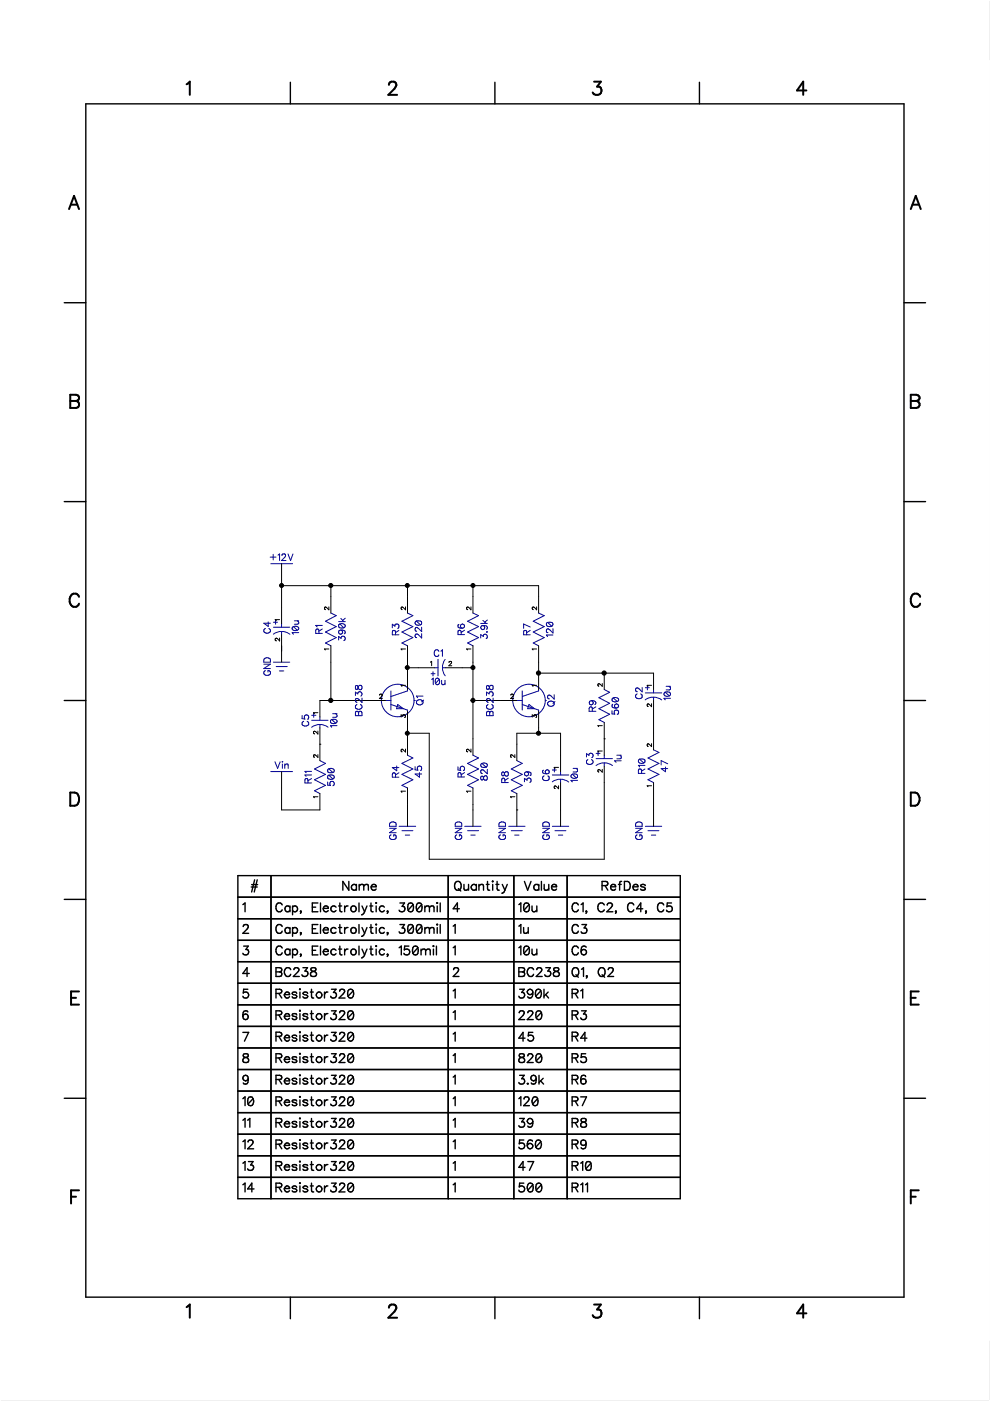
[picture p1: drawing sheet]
<svg xmlns="http://www.w3.org/2000/svg" width="210mm" height="297mm" viewBox="0 0 210 297" stroke-linecap="round" stroke-linejoin="round" font-family="sans-serif">
<defs><g id="words">
<g font-size="5">
<text x="39.3" y="21">1</text>
<text x="82.1" y="21">2</text>
<text x="125.5" y="21">3</text>
<text x="168.8" y="21">4</text>
<text x="14.4" y="45.2">A</text>
<text x="192.9" y="45.2">A</text>
<text x="14.7" y="87.3">B</text>
<text x="192.9" y="87.3">B</text>
<text x="14.6" y="129.5">C</text>
<text x="192.9" y="129.5">C</text>
<text x="14.7" y="171.7">D</text>
<text x="192.9" y="171.7">D</text>
<text x="14.8" y="213.9">E</text>
<text x="192.9" y="213.9">E</text>
<text x="14.8" y="256">F</text>
<text x="192.9" y="256">F</text>
<text x="39.3" y="280.2">1</text>
<text x="82.1" y="280.2">2</text>
<text x="125.5" y="280.2">3</text>
<text x="168.8" y="280.2">4</text>
</g>
<g font-size="3.4">
<text x="53.1" y="189.3">#</text>
<text x="72.6" y="189.3">Name</text>
<text x="96.2" y="189.3">Quantity</text>
<text x="111" y="189.3">Value</text>
<text x="127.5" y="189.3">RefDes</text>
<text x="51.4" y="193.9">1</text>
<text x="58.4" y="193.9">Cap, Electrolytic, 300mil</text>
<text x="95.9" y="193.9">4</text>
<text x="109.8" y="193.9">10u</text>
<text x="121.2" y="193.9">C1, C2, C4, C5</text>
<text x="51.4" y="198.5">2</text>
<text x="51.4" y="203">3</text>
<text x="58.4" y="198.5">Cap, Electrolytic, 300mil</text>
<text x="58.4" y="203">Cap, Electrolytic, 150mil</text>
<text x="95.9" y="198.5">1</text>
<text x="95.9" y="203">1</text>
<text x="109.8" y="198.5">1u</text>
<text x="109.8" y="203">10u</text>
<text x="121.2" y="198.5">C3</text>
<text x="121.2" y="203">C6</text>
<text x="51.4" y="207.6">4</text>
<text x="58.4" y="207.6">BC238</text>
<text x="95.9" y="207.6">2</text>
<text x="109.8" y="207.6">BC238</text>
<text x="121.2" y="207.6">Q1, Q2</text>
<text x="51.4" y="212.2">5</text>
<text x="58.4" y="212.2">Resistor320</text>
<text x="95.9" y="212.2">1</text>
<text x="109.8" y="212.2">390k</text>
<text x="121.2" y="212.2">R1</text>
<text x="51.4" y="216.7">6</text>
<text x="51.4" y="221.3">7</text>
<text x="58.4" y="216.7">Resistor320</text>
<text x="58.4" y="221.3">Resistor320</text>
<text x="95.9" y="216.7">1</text>
<text x="95.9" y="221.3">1</text>
<text x="109.8" y="216.7">220</text>
<text x="109.8" y="221.3">45</text>
<text x="121.2" y="216.7">R3</text>
<text x="121.2" y="221.3">R4</text>
<text x="51.4" y="225.9">8</text>
<text x="58.4" y="225.9">Resistor320</text>
<text x="95.9" y="225.9">1</text>
<text x="109.8" y="225.9">820</text>
<text x="121.2" y="225.9">R5</text>
<text x="51.4" y="230.4">9</text>
<text x="58.4" y="230.4">Resistor320</text>
<text x="95.9" y="230.4">1</text>
<text x="109.8" y="230.4">3.9k</text>
<text x="121.2" y="230.4">R6</text>
<text x="51.4" y="235">10</text>
<text x="51.4" y="239.6">11</text>
<text x="58.4" y="235">Resistor320</text>
<text x="58.4" y="239.6">Resistor320</text>
<text x="95.9" y="235">1</text>
<text x="95.9" y="239.6">1</text>
<text x="109.8" y="235">120</text>
<text x="109.8" y="239.6">39</text>
<text x="121.2" y="235">R7</text>
<text x="121.2" y="239.6">R8</text>
<text x="51.4" y="244.1">12</text>
<text x="58.4" y="244.1">Resistor320</text>
<text x="95.9" y="244.1">1</text>
<text x="109.8" y="244.1">560</text>
<text x="121.2" y="244.1">R9</text>
<text x="51.4" y="248.7">13</text>
<text x="58.4" y="248.7">Resistor320</text>
<text x="95.9" y="248.7">1</text>
<text x="109.8" y="248.7">47</text>
<text x="121.2" y="248.7">R10</text>
<text x="51.4" y="253.3">14</text>
<text x="58.4" y="253.3">Resistor320</text>
<text x="95.9" y="253.3">1</text>
<text x="109.8" y="253.3">500</text>
<text x="121.2" y="253.3">R11</text>
</g>
<g font-size="2.5">
<text x="57.2" y="119.2">+12V</text>
<text x="57.8" y="134.4" transform="rotate(-90 57.8 134.4)">C4</text>
<text x="63.8" y="134.6" transform="rotate(-90 63.8 134.6)">10u</text>
<text x="68.8" y="134.4" transform="rotate(-90 68.8 134.4)">R1</text>
<text x="73.6" y="135.9" transform="rotate(-90 73.6 135.9)">390k</text>
<text x="85" y="134.7" transform="rotate(-90 85 134.7)">R3</text>
<text x="89.8" y="135.4" transform="rotate(-90 89.8 135.4)">220</text>
<text x="98.9" y="134.7" transform="rotate(-90 98.9 134.7)">R6</text>
<text x="103.7" y="135.5" transform="rotate(-90 103.7 135.5)">3.9k</text>
<text x="112.8" y="134.7" transform="rotate(-90 112.8 134.7)">R7</text>
<text x="117.7" y="135.1" transform="rotate(-90 117.7 135.1)">120</text>
<text x="57.8" y="143.3" transform="rotate(-90 57.8 143.3)">GND</text>
<text x="91.9" y="139.6">C1</text>
<text x="90.1" y="149.5" transform="rotate(-90 90.1 149.5)">Q1</text>
<text x="91.4" y="145.6">10u</text>
<text x="117.9" y="149.8" transform="rotate(-90 117.9 149.8)">Q2</text>
<text x="136.6" y="148.2" transform="rotate(-90 136.6 148.2)">C2</text>
<text x="142.6" y="148.5" transform="rotate(-90 142.6 148.5)">10u</text>
<text x="65.9" y="154" transform="rotate(-90 65.9 154)">C5</text>
<text x="71.9" y="154.3" transform="rotate(-90 71.9 154.3)">10u</text>
<text x="77.2" y="151.9" transform="rotate(-90 77.2 151.9)">BC238</text>
<text x="105" y="151.9" transform="rotate(-90 105 151.9)">BC238</text>
<text x="126.7" y="150.9" transform="rotate(-90 126.7 150.9)">R9</text>
<text x="131.6" y="151.6" transform="rotate(-90 131.6 151.6)">560</text>
<text x="132.2" y="161.7" transform="rotate(-90 132.2 161.7)">1u</text>
<text x="58.2" y="163.3">Vin</text>
<text x="66.5" y="166.1" transform="rotate(-90 66.5 166.1)">R11</text>
<text x="71.3" y="166.7" transform="rotate(-90 71.3 166.7)">500</text>
<text x="85" y="164.9" transform="rotate(-90 85 164.9)">R4</text>
<text x="89.8" y="164.9" transform="rotate(-90 89.8 164.9)">45</text>
<text x="98.9" y="164.9" transform="rotate(-90 98.9 164.9)">R5</text>
<text x="103.7" y="165.5" transform="rotate(-90 103.7 165.5)">820</text>
<text x="108.2" y="166" transform="rotate(-90 108.2 166)">R8</text>
<text x="113" y="166" transform="rotate(-90 113 166)">39</text>
<text x="116.9" y="165.6" transform="rotate(-90 116.9 165.6)">C6</text>
<text x="122.9" y="165.9" transform="rotate(-90 122.9 165.9)">10u</text>
<text x="126.2" y="162.2" transform="rotate(-90 126.2 162.2)">C3</text>
<text x="137.2" y="164.1" transform="rotate(-90 137.2 164.1)">R10</text>
<text x="142" y="163.7" transform="rotate(-90 142 163.7)">47</text>
<text x="84.4" y="178.1" transform="rotate(-90 84.4 178.1)">GND</text>
<text x="98.3" y="178.1" transform="rotate(-90 98.3 178.1)">GND</text>
<text x="107.6" y="178.1" transform="rotate(-90 107.6 178.1)">GND</text>
<text x="116.9" y="178.1" transform="rotate(-90 116.9 178.1)">GND</text>
<text x="136.6" y="178.1" transform="rotate(-90 136.6 178.1)">GND</text>
</g>
<g font-size="1.7">
<text x="59.6" y="131.7" transform="rotate(-90 59.6 131.7)">1</text>
<text x="70" y="129.3" transform="rotate(-90 70 129.3)">2</text>
<text x="86.2" y="129.3" transform="rotate(-90 86.2 129.3)">2</text>
<text x="100.2" y="129.3" transform="rotate(-90 100.2 129.3)">2</text>
<text x="114.1" y="129.3" transform="rotate(-90 114.1 129.3)">2</text>
<text x="59.6" y="136" transform="rotate(-90 59.6 136)">2</text>
<text x="70" y="137.9" transform="rotate(-90 70 137.9)">1</text>
<text x="86.2" y="137.9" transform="rotate(-90 86.2 137.9)">1</text>
<text x="100.2" y="137.9" transform="rotate(-90 100.2 137.9)">1</text>
<text x="114.1" y="137.9" transform="rotate(-90 114.1 137.9)">1</text>
<text x="91.2" y="141.4">1</text>
<text x="95.1" y="141.4">2</text>
<text x="80.4" y="148.4">2</text>
<text x="86.2" y="145.6" transform="rotate(-90 86.2 145.6)">1</text>
<text x="108.2" y="148.4">2</text>
<text x="114.1" y="145.6" transform="rotate(-90 114.1 145.6)">1</text>
<text x="128" y="145.6" transform="rotate(-90 128 145.6)">2</text>
<text x="138.4" y="149.9" transform="rotate(-90 138.4 149.9)">2</text>
<text x="138.4" y="145.6" transform="rotate(-90 138.4 145.6)">1</text>
<text x="67.7" y="155.7" transform="rotate(-90 67.7 155.7)">2</text>
<text x="67.7" y="151.4" transform="rotate(-90 67.7 151.4)">1</text>
<text x="86.2" y="152.2" transform="rotate(-90 86.2 152.2)">3</text>
<text x="114.1" y="152.2" transform="rotate(-90 114.1 152.2)">3</text>
<text x="128" y="154.1" transform="rotate(-90 128 154.1)">1</text>
<text x="67.7" y="160.7" transform="rotate(-90 67.7 160.7)">2</text>
<text x="86.2" y="159.5" transform="rotate(-90 86.2 159.5)">2</text>
<text x="100.2" y="159.5" transform="rotate(-90 100.2 159.5)">2</text>
<text x="109.4" y="160.7" transform="rotate(-90 109.4 160.7)">2</text>
<text x="128" y="159.5" transform="rotate(-90 128 159.5)">1</text>
<text x="138.4" y="158.4" transform="rotate(-90 138.4 158.4)">2</text>
<text x="118.7" y="167.3" transform="rotate(-90 118.7 167.3)">2</text>
<text x="118.7" y="163" transform="rotate(-90 118.7 163)">1</text>
<text x="128" y="163.8" transform="rotate(-90 128 163.8)">2</text>
<text x="138.4" y="166.9" transform="rotate(-90 138.4 166.9)">1</text>
<text x="67.7" y="169.2" transform="rotate(-90 67.7 169.2)">1</text>
<text x="86.2" y="168" transform="rotate(-90 86.2 168)">1</text>
<text x="100.2" y="168" transform="rotate(-90 100.2 168)">1</text>
<text x="109.4" y="169.2" transform="rotate(-90 109.4 169.2)">1</text>
</g>
</g></defs>
<g fill="#000" stroke="#000" stroke-width=".21">
<path d="M0 0h209.9v297h-209.9z"/>
<circle cx="59.7" cy="124.1" r=".42"/>
<circle cx="70.1" cy="124.1" r=".43"/>
<circle cx="86.4" cy="124.1" r=".42"/>
<circle cx="100.3" cy="124.1" r=".42"/>
<circle cx="70.1" cy="148.5" r=".44"/>
<circle cx="86.4" cy="141.5" r=".42"/>
<circle cx="86.4" cy="155.5" r=".42"/>
<circle cx="100.3" cy="141.5" r=".42"/>
<circle cx="100.3" cy="148.5" r=".43"/>
<circle cx="114.2" cy="155.5" r=".43"/>
<circle cx="114.2" cy="142.7" r=".44"/>
<circle cx="128.1" cy="142.7" r=".44"/>
</g>
<g fill="#fff" stroke="#fff" stroke-width=".21">
<path d="M0 0h209.9v297h-209.9z"/>
<path d="M0 12.9h209.8v271.2h-209.8z"/>
</g>
<g fill="none" stroke="#000" stroke-width=".21">
<path d="M59.7 119.5v12.8M58.4 135.8h.1M58.4 135.4v.4M58.4 135.8l.2 .1M58.4 135.4h.1M59.3 131.4h-1l.3 .2M59.3 135.3v.6l-.6-.5h-.3M59.7 124.2h.1M59.7 124.2h54.5v5.8M59.7 134.6v5.8M69.7 128.7v.6l-.7-.6a.29 .29 0 0 0-.2 .3 .29 .29 0 0 0 .2 .3M69.7 137.6h-.9l.2 .2"/>
<path d="M70.1 124.2h.1M70.1 124.2v5.8M70.1 136.9v11.6M85.2 129.3h.1M86 128.7v.6l-.7-.6-.3 .2 .2 .4M86 137.6h-1l.2 .2M86.4 124.2h.1M86.4 124.2v5.8M86.4 136.9v9.3M99.9 128.7v.6l-.6-.6h-.3l-.1 .3 .3 .3M99.9 137.6h-1l.2 .2M100.3 124.2h.1"/>
<path d="M100.3 124.2v5.8M100.3 136.9v23.2M113.8 128.7v.6l-.7-.6-.3 .2 .3 .4M113.8 137.6h-1l.2 .2M114.2 136.9v9.3M67.4 151.1h-.9l.1 .2M67.4 155v.6l-.4-.4-.4-.2a.29 .29 0 0 0-.1 .3 .29 .29 0 0 0 .2 .3M67.4 160v.6l-.8-.6-.1 .4 .2 .1M67.8 157.8h.1M67.8 154.3v7M80.5 147.3v.1M80.5 147.3l.4-.1 .1 .2-.6 .7h.7"/>
<path d="M81.7 148.5h-13.9v3.5M85 152v-.4l.4 .2a.31 .31 0 0 1 .4-.3 .31 .31 0 0 1 .1 .5l-.1 .1M85.2 159.4h.1M86 145.3h-1l.2 .2M86 158.8v.6l-.7-.6a.29 .29 0 0 0-.3 .3 .29 .29 0 0 0 .2 .3M86.4 141.6h5.8M86.4 155.5h4.6v26.7h37.1v-19.8M86.4 150.8v9.3M91.3 140.4l.2-.2v1M94.5 141.6h5.8M95.2 140.4h.1M95.2 140.4l.4-.2 .1 .3-.5 .7h.6"/>
<path d="M99.9 158.8v.6l-.6-.5h-.3l-.1 .3 .3 .2M100.3 148.5h9.3M108.3 147.3l.4-.1 .2 .2-.6 .7h.6M108.3 147.3v.1M109.2 160v.6l-.8-.6-.2 .4 .2 .1M112.8 152v-.4l.4 .2a.3 .3 0 0 1 .5-.2 .3 .3 0 0 1-.1 .5M113.8 145.3h-1l.2 .2M114.2 150.8v4.7M114.2 142.7h24.4v3.5M127.7 159.2h-.9l.1 .2M127.7 144.9v.6l-.8-.5-.1 .3 .2 .2M127.7 153.9h-.9l.1 .2"/>
<path d="M128.1 142.7h.1M128.1 156.6h.1M128.1 142.7v3.5M128.1 153.2v6.9M138.1 145.3h-.9l.2 .2M138.1 149.2v.6l-.7-.6a.29 .29 0 0 0-.2 .3 .29 .29 0 0 0 .2 .3M138.1 157.7v.6l-.7-.6-.2 .3 .2 .3M138.6 148.5v10.5M59.7 163.6v8.1h8.1v-3.4M67.4 168.9h-.9l.1 .2M86 167.7h-1l.2 .3M86.4 167.1v8.1"/>
<path d="M99.9 167.7h-1l.2 .3M100.3 167.1v8.1M109.2 168.9h-1l.2 .2M109.6 171.7h.1M109.6 161.3v-5.8h9.3v8.1M109.6 168.3v6.9M118.4 162.7h-.9l.2 .2M118.4 166.6v.6l-.7-.6a.29 .29 0 0 0-.2 .3 .29 .29 0 0 0 .2 .3M118.9 165.9v9.3M127.7 163.1v.6l-.8-.5-.1 .3 .2 .2M138.1 166.6h-.9l.2 .2M138.6 165.9v9.3"/>
</g>
<g fill="none" stroke="#000096" stroke-width=".21">
<path d="M57.3 118.1h1.2M57.4 119.5h4.6M57.9 117.5v1.2M58.9 117.7l.4-.3v1.4M59.8 117.7l.1-.2 .4-.1 .2 .4-.8 1h.9M61.1 117.4l.5 1.4 .5-1.4M56.1 139.6l.4-.1 .6 .1 .2 .1v.7h-1.4v-.5zM56.3 133.2a.6 .6 0 0 0-.2 .9 .6 .6 0 0 0 .9 .1l.3-.3v-.3l-.3-.4M56.9 131.8v1l-1-.7h1.4M58 134.5a2.88 2.88 0 0 1 3.5 0M58 133h3.4M58 131.9h.9"/>
<path d="M58.4 131.5v.8M59.7 132.3v.7M59.7 133.9v.7M62.2 132.9l-.2 .1-.1 .3a.75 .75 0 0 0 1.1 .3M62.2 132.9l.5-.1 .6 .2v.3l-.3 .3M62.2 132.9l.8 .7M62.4 131.6h.9M63 131.6l.3 .3v.4h-.9M63.3 134.1h-1.4l.3 .4M67.6 134.3v-.8l-.5-.1-.2 .3v.6h1.4M68.3 133.4l-.7 .4M68.3 132.6h-1.4l.3 .3"/>
<path d="M70.1 130l1.2 .5-2.3 1.2 2.3 1.2-2.3 1.1 2.3 1.2-2.3 1.1 1.1 .6M71.8 135.7v-.8l.5 .5a.47 .47 0 0 1 .4-.5 .47 .47 0 0 1 .6 .4 .47 .47 0 0 1-.4 .5M71.8 131.8h1.4M72.1 132.3l-.3 .1v.5l.3 .2h.8M72.1 132.3l.3-.1a.66 .66 0 0 1 .8 .6l-.3 .3M72.1 132.3l.8 .8M72.3 133.6a.71 .71 0 0 1 .9 .5l-.2 .3M72.3 131.1l.6 .7M73.2 131.1l-.6 .4M83.2 133.1v-.8l.5 .5a.47 .47 0 0 1 .5-.5 .47 .47 0 0 1 .5 .4 .47 .47 0 0 1-.4 .5M83.9 134.6l-.2-.9h-.4l-.1 .9h1.4M84.6 133.7l-.7 .4"/>
<path d="M86.4 130l1.1 .5-2.3 1.2 2.3 1.2-2.3 1.1 2.3 1.2-2.3 1.1 1.2 .6M88.3 131.7l1.1 .1v.5l-.3 .2M88.3 131.7a.44 .44 0 0 0-.3 .4 .44 .44 0 0 0 .3 .4h.8M88.3 131.7l.8 .8M89.4 133v.9l-.7-.7-.4-.2-.3 .3v.3l.3 .2M89.4 134.3v1l-.8-.8-.3-.1-.3 .3v.2l.3 .3M92.9 139.8v3.5M93 138.1a.5 .5 0 0 0-.5-.3 .5 .5 0 0 0-.4 .5v.4a.5 .5 0 0 0 .4 .5 .5 .5 0 0 0 .5-.4M93.5 138.1l.3-.3v1.4M94.4 139.8a2.89 2.89 0 0 0 0 3.5M97.3 132.4l-.2 .1v.3a.71 .71 0 0 0 .9 .4M97.8 134.5l-.1-.8-.2-.1-.4 .1v.8h1.4"/>
<path d="M98.5 133.6l-.7 .5M100.3 130l1.2 .5-2.4 1.2 2.4 1.2-2.4 1.1 2.4 1.2-2.4 1.1 1.2 .6M101.9 135.3v-.8l.6 .4a.45 .45 0 0 1 .5-.5 .45 .45 0 0 1 .3 .7l-.2 .3M101.9 132.2h1.4M102.4 132.6a.63 .63 0 0 1 .9 .6l-.2 .2M102.4 131.5l.7 .7M103.2 133.9v.1zM103.3 131.5l-.5 .4M111.7 134.6l-.1-.8-.5-.1-.1 .9h1.4M112.4 132.9l-1.4-.6v.9M112.4 133.7l-.7 .4M114.2 130l1.2 .5-2.3 1.2 2.3 1.2-2.3 1.1 2.3 1.2-2.3 1.1 1.1 .6"/>
<path d="M116.1 132h.9a.44 .44 0 0 1 .2 .4 .44 .44 0 0 1-.2 .4M116.1 132l-.2 .1-.1 .3a.75 .75 0 0 0 1.2 .4M116.1 132l.9 .8M117.2 133.3v.9l-.6-.7-.5-.2-.2 .2-.1 .4 .4 .2M117.2 134.6h-1.4l.3 .4M55.9 140.8h1.4l-1.4 .9h1.4M56.3 142.2a.52 .52 0 0 0-.4 .6 .52 .52 0 0 0 .6 .4h.3a.51 .51 0 0 0 .5-.5 .51 .51 0 0 0-.5-.5v.3M58 140.4h3.4M58.6 141.3h2.3M59.2 142.3h1M64.1 151.7v.7l.6 .1a.5 .5 0 0 1-.1-.8 .5 .5 0 0 1 .8 .1 .5 .5 0 0 1-.2 .7M64.4 152.9a.52 .52 0 0 0-.4 .6 .52 .52 0 0 0 .6 .4h.3a.52 .52 0 0 0 .6-.4 .52 .52 0 0 0-.4-.6"/>
<path d="M66.1 154.2a2.88 2.88 0 0 1 3.5 0M66.1 152.7h3.5M66.1 151.7h.9M66.5 151.2v.9M67.8 152v.7M67.8 153.6v.7M70.3 152.5l-.2 .5a.72 .72 0 0 0 1.1 .3M70.3 152.5h.4a.6 .6 0 0 1 .8 .5l-.3 .3M70.3 152.5l.9 .8M70.5 151.3h1M71.2 151.3l.3 .4-.1 .3-.9 .1M71.5 153.9h-1.4l.2 .3"/>
<path d="M75.4 147.5v-.8l.5 .4a.47 .47 0 0 1 .7-.3 .47 .47 0 0 1-.1 .8M75.4 145.4v.7h.4l.1-.4a.4 .4 0 0 1 .4-.4 .4 .4 0 0 1 .5 .3l-.1 .5-.4 .1-.3-.2-.2-.6zM75.7 149.4a.52 .52 0 0 0-.4 .5 .52 .52 0 0 0 .6 .5h.3a.52 .52 0 0 0 .6-.4 .52 .52 0 0 0-.4-.6M76 151.1v.6M76.6 150.9h.1M76.6 150.9l-.3-.1-.3 .3M76.7 150.9l.1 .8h-1.4v-.8l.3-.1 .3 .3M76.8 148v.9l-.7-.6-.6-.2-.1 .5 .3 .3M80.9 148.5h.1M81.7 148.5h1.2M82.9 146.5v4.1M82.9 149.4l3.5 1.2v.2"/>
<path d="M84.3 149.4l1.2 .9h-1.4zM86.4 146.2v.3l-3.5 1.2M87.8 148.5h.1M88.3 148.6a.69 .69 0 0 1 .9-.3 .69 .69 0 0 1 .4 .9 .69 .69 0 0 1-.8 .2 .69 .69 0 0 1-.5-.8zM89.7 147.6h-1.4l.3 .3M89.8 148.4l-.4 .4M91.4 142.8h.8M91.5 144l.4-.2v1.4M91.8 142.4v.9M92.2 141.6h.7M93.1 144a.44 .44 0 0 0-.4-.2 .44 .44 0 0 0-.4 .2v.9M93.1 144l.1 .4a.61 .61 0 0 1-.5 .8l-.4-.3"/>
<path d="M93.1 144l-.8 .9M93.6 144.2l.1 .9 .3 .1 .4-.3M93.8 141.6h.7M94.4 144.2v1M103.2 147.5v-.8l.5 .4a.46 .46 0 0 1 .7-.3 .46 .46 0 0 1-.1 .8M103.2 150.9l.4-.1 .2 .3 .3-.3 .4 .1v.8h-1.3zM103.2 145.4a.48 .48 0 0 0 .2 .7h.2l.2-.4a.38 .38 0 0 1 .3-.4 .38 .38 0 0 1 .4 .3v.5l-.4 .1-.3-.2-.2-.6zM103.4 148.9h.1M103.5 149.4a.52 .52 0 0 0-.4 .6 .52 .52 0 0 0 .6 .4h.3a.53 .53 0 0 0 .6-.4 .53 .53 0 0 0-.3-.6M103.8 151.1v.6M104.5 148v.9l-.9-.8-.4 .3v.2l.2 .3M108.7 148.5h.1"/>
<path d="M109.6 148.5h1.1M110.7 146.5v4.1M110.7 149.4l3.5 1.2v.2M112.2 149.4l1.1 .9h-1.4zM114.2 146.2v.3l-3.5 1.2M115.6 148.5h.1M116.2 148.9a.67 .67 0 0 1 .9-.3 .67 .67 0 0 1 .2 1 .69 .69 0 0 1-.8 .1 .69 .69 0 0 1-.3-.8zM117.5 147.3v.9l-.9-.8h-.4l-.1 .5 .3 .3M117.7 148.7l-.5 .5M125.4 148.6a.73 .73 0 0 1 .9 .5l-.2 .3M125.6 150.8l-.1-.8-.4-.1-.2 .3v.6h1.4M126.3 149.9l-.7 .4"/>
<path d="M126.4 159.7h.8M126.8 159.3v.9M128.1 146.2l1.2 .6-2.3 1.1 2.3 1.2-2.3 1.2 2.3 1.1-2.3 1.2 1.1 .6M129.8 150.7v.7h.6a.49 .49 0 0 1 0-.7 .49 .49 0 0 1 .7 .1 .49 .49 0 0 1-.2 .7M129.9 149.3l-.1 .4a.71 .71 0 0 0 .9 .4M130 148l-.2 .1v.5l.6 .2 .5-.1M130 148l.5-.1 .6 .2 .1 .3-.3 .3M130 148l.9 .7M130.3 149.7l.4-.5 .3 .1 .2 .4M130.3 149.7h.1M130.3 149.7l.4 .4M131.2 149.7l-.2 .3-.3 .1"/>
<path d="M131.2 149.7h.1M135.1 147.1a.52 .52 0 0 0-.4 .6 .52 .52 0 0 0 .6 .4h.3a.52 .52 0 0 0 .6-.4 .52 .52 0 0 0-.4-.6M136.2 145.8v.9l-.9-.8h-.4l-.1 .5 .3 .3M136.8 148.4a2.88 2.88 0 0 1 3.5 0M136.8 146.9h3.5M136.8 145.8h.9M137.3 145.4v.9M138.6 146.2v.7M138.6 147.8v.7M138.6 159l1.1 .5-2.3 1.2 2.3 1.2-2.3 1.1 2.3 1.2-2.3 1.1 1.2 .6M141 146.7a.44 .44 0 0 0-.2 .4 .44 .44 0 0 0 .2 .4h.9M141 146.7h.9a.44 .44 0 0 1 .3 .4 .44 .44 0 0 1-.3 .4"/>
<path d="M141 146.7l.9 .8M141.2 145.5h1M141.9 145.5l.3 .4-.1 .3-.9 .1M142.2 148.1h-1.4l.2 .3M57.4 163.6h4.6M58.3 161.5l.6 1.4 .5-1.4M59.9 161.4v.2zM59.9 162v.9M60.4 162v.9M60.4 162.2l.3-.2h.4v.9M65.3 166l-.1-.8-.4-.1-.1 .9h1.3M66 164.3h-1.3l.2 .3"/>
<path d="M66 165.1l-.7 .4M66 163.5h-1.3l.2 .3M67.8 161.3l1.2 .6-2.3 1.1 2.3 1.2-2.3 1.1 2.3 1.2-2.3 1.2 1.1 .6M69.5 165.8v.7h.6a.49 .49 0 0 1-.1-.7 .49 .49 0 0 1 .7 0 .49 .49 0 0 1 .1 .7M69.7 163l.4-.1a.66 .66 0 0 1 .8 .6l-.3 .3M69.7 164.4l.4-.1a.6 .6 0 0 1 .8 .5l-.3 .4M69.7 163l-.2 .1v.6l1.1 .1M69.7 164.4l-.2 .1v.3a.72 .72 0 0 0 1.1 .4M69.7 164.4l.9 .8M69.7 163l.9 .8M70.7 166.5l-.1 .1M70.8 166.5h-.1"/>
<path d="M82.6 175.6h1.4l-1.4 .9h1.4M82.8 174.4l.3-.1 .7 .1 .2 .8h-1.4v-.5zM82.9 177a.5 .5 0 0 0-.3 .6 .5 .5 0 0 0 .5 .4h.4a.49 .49 0 0 0 .5-.5 .49 .49 0 0 0-.5-.5v.3M83.7 163.9l-.3-.1-.1 .2-.1 .8h1.4M83.7 163.9l.1 .1M83.8 164l.1 .8M84.1 162.4v1l-.9-.7h1.4M84.6 163.8l-.7 .5M84.6 175.2h3.5M85.2 176.1h2.3M85.9 177.1h1M86.4 160.1l1.1 .6-2.3 1.2 2.3 1.1-2.3 1.2 2.3 1.1-2.3 1.2 1.2 .6"/>
<path d="M88 162.5v.7l.6 .1a.5 .5 0 0 1 0-.8 .5 .5 0 0 1 .7 .1 .5 .5 0 0 1-.2 .7M88.9 163.8v1l-.9-.7h1.4M96.5 175.6h1.4l-1.4 .9h1.4M96.6 174.5a.77 .77 0 0 1 1.3 .2v.5h-1.4zM96.8 177a.5 .5 0 0 0-.3 .6 .5 .5 0 0 0 .6 .4h.3a.49 .49 0 0 0 .5-.5 .49 .49 0 0 0-.5-.5v.3M97.1 162.6v.7h.6a.5 .5 0 0 1 0-.7 .5 .5 0 0 1 .7 0 .5 .5 0 0 1-.2 .8M97.8 164.7l-.1-.8-.2-.1-.4 .1v.8h1.4M98.5 163.8l-.7 .5M98.5 175.2h3.5M99.1 176.1h2.4M99.8 177.1h.9M100.3 160.1l1.2 .6-2.4 1.2 2.4 1.1-2.4 1.2 2.4 1.1-2.4 1.2 1.2 .6"/>
<path d="M102 164.6l-.1 .5 .4 .3 .3-.7 .5-.2a.54 .54 0 0 1 0 .9 .66 .66 0 0 1-.7-.8zM102.2 161.9l.3-.1a.61 .61 0 0 1 .8 .5l-.2 .4M102.2 161.9a.44 .44 0 0 0-.3 .4 .44 .44 0 0 0 .3 .4h.9M102.2 161.9l.9 .8M103.3 163.1v1l-.8-.8h-.4l-.2 .4 .4 .3M105.8 175.6h1.4l-1.4 .9h1.4M105.9 174.5a.77 .77 0 0 1 1.3 .2v.5h-1.4zM106.1 177a.5 .5 0 0 0-.3 .6 .5 .5 0 0 0 .5 .4h.4a.49 .49 0 0 0 .5-.5 .49 .49 0 0 0-.5-.5v.3M106.5 163.8v.6l.2 .1 .2-.2a.46 .46 0 0 1 .3-.6 .46 .46 0 0 1 .6 .2l-.1 .5-.4 .2-.3-.2-.2-.6zM107 165.9l-.1-.9h-.4l-.1 .9h1.4M107.8 165l-.8 .5M107.9 175.2h3.4"/>
<path d="M108.4 176.1h2.3M109.1 177.1h.9M109.6 161.3l1.1 .6-2.3 1.1 2.3 1.2-2.3 1.1 2.3 1.2-2.3 1.2 1.2 .6M111.2 165.7v-.7l.5 .4a.45 .45 0 0 1 .8-.3 .45 .45 0 0 1-.2 .8M111.7 163.6a.67 .67 0 0 1 .9 .6l-.2 .2M115.1 175.6h1.4l-1.4 .9h1.4M115.1 174.5a.78 .78 0 0 1 1-.2 .78 .78 0 0 1 .4 .9h-1.4zM115.3 163.3h-.2a.43 .43 0 0 0 .2 .7l.7 .1M115.4 164.5a.5 .5 0 0 0-.4 .6 .5 .5 0 0 0 .6 .4h.3a.51 .51 0 0 0 .5-.4 .51 .51 0 0 0-.3-.6M115.4 177a.51 .51 0 0 0-.3 .6 .51 .51 0 0 0 .5 .4h.3a.49 .49 0 0 0 .6-.5 .49 .49 0 0 0-.6-.5v.3M117.1 165.8a2.88 2.88 0 0 1 3.5 0M117.1 164.3h3.5"/>
<path d="M117.1 163.3h.9M117.1 175.2h3.5M117.5 162.8v.9M117.7 176.1h2.3M118.4 177.1h.9M118.9 163.6v.7M118.9 165.2v.7M121.3 164.1l-.2 .5a.79 .79 0 0 0 1.1 .3M121.3 164.1h.9l.2 .2v.5l-.2 .1M121.3 164.1l.9 .8M121.5 162.9h.9M122.2 162.9l.2 .4v.3l-.9 .1"/>
<path d="M122.4 165.5h-1.3l.2 .3M124.4 160.5v-.7l.5 .4a.46 .46 0 0 1 .7-.4 .46 .46 0 0 1-.1 .8M124.6 161.1a.53 .53 0 0 0-.2 .5 .53 .53 0 0 0 .5 .5h.3a.52 .52 0 0 0 .5-.4 .52 .52 0 0 0-.3-.6M126.4 162.3a2.89 2.89 0 0 1 3.5 0M126.4 160.8h3.5M128.1 160.1v.7M128.1 161.7v.7M130.8 160.1h.9M131.5 160.1l.2 .4v.3l-.9 .1M131.7 161.3h-1.4l.3 .3M134.8 175.6h1.4l-1.4 .9h1.4M135 174.4l.3-.1 .7 .1 .2 .8h-1.4v-.5z"/>
<path d="M135.1 177a.5 .5 0 0 0-.3 .6 .5 .5 0 0 0 .5 .4h.3a.49 .49 0 0 0 .6-.5 .49 .49 0 0 0-.6-.5v.3M135.6 161a.44 .44 0 0 0-.3 .4 .44 .44 0 0 0 .3 .4h.9M135.6 161l1.1 .1v.5l-.2 .2M135.6 161l.9 .8M136 164l-.1-.9h-.4l-.1 .9h1.3M136.7 163l-.7 .5M136.7 162.3h-1.3l.2 .3M136.8 175.2h3.5M137.4 176.1h2.3M138.1 177.1h.9M141.1 162.6v1l-.9-.6h1.4M141.6 161.9l-1.4-.6v.9"/>
<circle cx="72.2" cy="134" r=".44"/>
<circle cx="98.1" cy="132.8" r=".43"/>
<circle cx="102.4" cy="133.1" r=".42"/>
<circle cx="84.3" cy="148.5" r="3.5"/>
<circle cx="112.2" cy="148.5" r="3.4"/>
<circle cx="125.3" cy="149" r=".43"/>
<circle cx="111.6" cy="164.1" r=".43"/>
<circle cx="116" cy="163.6" r=".42"/>
</g>
<g fill="none" stroke="#000" stroke-width=".3">
<path d="M61.6 17.4v4.6M104.9 17.4v4.6M148.3 17.4v4.6M18.2 22h173.5v253h-173.5zM13.6 64.2h4.6M191.7 64.2h4.5M13.6 106.4h4.6M191.7 106.4h4.5M13.6 148.5h4.6M191.7 148.5h4.5M13.6 190.7h4.6M50.4 185.6h93.8v68.6h-93.8z"/>
<path d="M50.4 190.2h93.8M50.4 194.8h93.8M50.4 199.4h93.8M51.5 191.8l.5-.4v1.9M51.6 196.4l.1-.2 .3-.2 .5 .2a.6 .6 0 0 1-.1 .8l-.9 .9h1.2M53.3 188.1h1.2M53.4 187.6h1.2M54 186.5l-.6 2.6M54.5 186.5l-.6 2.6M57.5 185.6v68.6M59.8 196.4a.64 .64 0 0 0-.9-.3 1 1 0 0 0-.4 1.1 1 1 0 0 0 .9 .7l.4-.5M59.8 191.9a.64 .64 0 0 0-.9-.4 .93 .93 0 0 0-.4 1.2 .93 .93 0 0 0 1.1 .5l.2-.3"/>
<path d="M61.5 196.9a.59 .59 0 0 0-.9-.1 .59 .59 0 0 0 0 .9 .59 .59 0 0 0 .9-.1M61.5 192.3a.59 .59 0 0 0-.9 0 .59 .59 0 0 0 0 .8 .59 .59 0 0 0 .9 0M61.5 192.1v1.2M61.5 196.7v1.2M62 196.9a.59 .59 0 0 1 .9-.1 .59 .59 0 0 1 0 .9 .59 .59 0 0 1-.9-.1M62 192.3a.59 .59 0 0 1 .9 0 .59 .59 0 0 1 0 .8 .59 .59 0 0 1-.9 0M62 192.1v1.8M62 196.7v1.8M63.7 197.8h.1zM63.8 193.1v.2zM63.8 193.2l-.1 .5M63.8 197.8l-.1 .4"/>
<path d="M66.2 192.3h.7M66.2 196.9h.7M67.4 196h-1.2v1.9h1.2M67.4 191.4h-1.2v1.9h1.2M68 191.4v1.9M68 196v1.9M68.5 197.2a.59 .59 0 0 0 .4 .6 .59 .59 0 0 0 .7-.2M68.5 192.6a.59 .59 0 0 0 .4 .7 .59 .59 0 0 0 .7-.2M68.6 192.3a.52 .52 0 0 1 .6-.2 .52 .52 0 0 1 .4 .5h-1.1zM68.6 196.9a.52 .52 0 0 1 .6-.2 .52 .52 0 0 1 .4 .5h-1.1zM71.3 196.9a.61 .61 0 0 0-1-.1 .61 .61 0 0 0 0 .9 .61 .61 0 0 0 1-.1M71.3 192.3a.61 .61 0 0 0-1-.1 .61 .61 0 0 0 0 1 .61 .61 0 0 0 1-.1"/>
<path d="M71.8 192.1h.6M71.8 196.7h.6M72.1 196v1.5v.3l.4 .1M72.1 191.4v1.6v.2l.4 .1M73.1 192.1v1.2M73.1 196.7v1.2M73.8 192.1a.64 .64 0 0 0-.7 .5M73.8 196.7a.64 .64 0 0 0-.7 .5M74 186.9v1.8l-1.3-1.8v1.8M75.6 187.8a.59 .59 0 0 0-.9-.1 .59 .59 0 0 0 0 .9 .59 .59 0 0 0 .9-.1M75.6 187.5v1.2M76.1 191.4v1.9"/>
<path d="M76.1 196v1.9M76.2 187.9l.4-.4 .4 .1 .1 .3M76.2 187.5v1.2M76.8 192.1l.5 1.2M76.8 196.7l.5 1.2M77.1 187.9a.63 .63 0 0 1 .9-.3l.1 1.1M77.1 187.9v.8M77.3 193.3l-.4 .6h-.2M77.3 197.9l-.2 .3-.4 .3M77.8 192.1l-.5 1.2M77.8 196.7l-.5 1.2M78.4 192.1h.6"/>
<path d="M78.4 196.7h.6M78.7 196v1.5v.3l.4 .1M78.7 191.4v1.6v.2l.4 .1M78.7 188a.59 .59 0 0 0 .3 .7 .59 .59 0 0 0 .8-.2M79 187.6h.6l.2 .4h-1.1zM79.7 191.4h.1zM79.7 196h.1zM79.8 192.1v1.2M79.8 196.7v1.2M81.5 196.9a.59 .59 0 0 0-.9-.1 .59 .59 0 0 0 0 .9 .59 .59 0 0 0 .9-.1M81.5 192.3a.59 .59 0 0 0-.9 0 .59 .59 0 0 0 0 .8 .59 .59 0 0 0 .9 0M82.1 197.8h.2z"/>
<path d="M82.2 193.1v.2zM82.3 193.2l-.2 .5M82.3 197.8l-.2 .4M84.8 196h1l-.5 .7a.48 .48 0 0 1 .5 .6 .65 .65 0 0 1-.5 .6 .65 .65 0 0 1-.7-.4M84.8 191.4h1l-.5 .8a.48 .48 0 0 1 .5 .6 .65 .65 0 0 1-.5 .5 .65 .65 0 0 1-.7-.3M87.6 196.4a.58 .58 0 0 0-.5-.4 .58 .58 0 0 0-.6 .4v1.1M87.6 196.4a1.26 1.26 0 0 1-.4 1.5l-.5-.1-.2-.3M87.6 191.8a.58 .58 0 0 0-.5-.4 .58 .58 0 0 0-.6 .4v1.2M87.6 191.8a1.26 1.26 0 0 1-.4 1.5l-.5-.1-.2-.2M87.6 191.8l-1.1 1.2M87.6 196.4l-1.1 1.1M89.4 196.4a.57 .57 0 0 0-.5-.4 .57 .57 0 0 0-.6 .4v1.1"/>
<path d="M89.4 196.4a1.26 1.26 0 0 1-.4 1.5l-.5-.1-.2-.3M89.4 191.8a.57 .57 0 0 0-.5-.4 .57 .57 0 0 0-.6 .4v1.2M89.4 191.8a1.26 1.26 0 0 1-.4 1.5l-.5-.1-.2-.2M89.4 191.8l-1.1 1.2M89.4 196.4l-1.1 1.1M90.1 197l.4-.3h.5l.1 .3M90.1 192.4l.4-.3 .5 .1 .1 .2M90.1 192.1v1.2M90.1 196.7v1.2M91.1 192.4l.4-.3 .4 .1 .1 1.1M91.1 192.4v.9M91.1 197v.9"/>
<path d="M91.1 197l.4-.3h.4l.1 1.2M92.6 191.4h.2zM92.6 196h.2zM92.7 192.1v1.2M92.7 196.7v1.2M93.3 191.4v1.9M93.3 196v1.9M95 185.6v68.6M96.1 196.4l.4-.4v1.9M96.6 187.1a.76 .76 0 0 1 1-.1 .76 .76 0 0 1 .2 1 .7 .7 0 0 1-.7 .8 .7 .7 0 0 1-.7-.8zM97.2 188.4l.5 .5M97.4 192.7h-1.3l.9-1.3v1.9"/>
<path d="M98.4 187.5l.1 1.2a.63 .63 0 0 0 .8-.3M99.3 187.5v1.2M101 187.8a.61 .61 0 0 0-.9-.1 .61 .61 0 0 0 0 .9 .61 .61 0 0 0 .9-.1M101 187.5v1.2M101.5 187.9a.62 .62 0 0 1 .9-.3l.1 1.1M101.5 187.5v1.2M103.1 187.5h.6M103.4 186.9v1.5v.3h.4M104.5 186.8v.2zM104.5 187.5v1.2M105.1 187.5h.7M105.4 186.9v1.5l.1 .3h.4"/>
<path d="M106.5 187.5l.5 1.2M107 188.7l-.1 .4-.5 .3M107.6 187.5l-.6 1.2M108.9 185.6v68.6M110 196.4l.4-.4v1.9M110 191.8l.4-.4v1.9M111 196.7l.1 1.1 .4 .1 .5-.4M111.2 186.9l.7 1.8 .7-1.8M112 196.7v1.2M112.2 191.8a1.64 1.64 0 0 1-.2 1.4 .61 .61 0 0 1-.9-.2M112.2 191.8a.58 .58 0 0 0-.6-.4 .58 .58 0 0 0-.5 .4v1.2M112.2 191.8l-1.1 1.2"/>
<path d="M112.8 192.1l.1 1.1 .5 .1 .4-.3M113.8 192.1v1.2M114.2 187.8a.59 .59 0 0 0-.8-.1 .59 .59 0 0 0 0 .9 .59 .59 0 0 0 .8-.1M114.2 187.5v1.2M114.8 186.9v1.8M115.4 187.5l.1 1.2h.4l.5-.3M116.4 187.5v1.2M116.9 188a.59 .59 0 0 0 .4 .7 .59 .59 0 0 0 .7-.2M117 187.8a.52 .52 0 0 1 .6-.3 .52 .52 0 0 1 .4 .5h-1.1zM120.2 185.6v68.6M122.6 196.4a.64 .64 0 0 0-1-.3 1.12 1.12 0 0 0 .2 1.8l.6-.1 .2-.4M122.6 191.9a.64 .64 0 0 0-1-.4 .93 .93 0 0 0-.3 1.2 .93 .93 0 0 0 1.1 .5l.2-.3"/>
<path d="M123.2 191.8l.4-.4v1.9M123.4 196h1l-.6 .7a.48 .48 0 0 1 .6 .6 .65 .65 0 0 1-.5 .6 .65 .65 0 0 1-.7-.4M124.3 193.1v.2zM124.4 193.2l-.2 .5M127.7 187.8l1-.1 .2-.3-.1-.4-.3-.1h-.8v1.8M128.1 191.9a.77 .77 0 0 0-1-.4 .77 .77 0 0 0-.3 1.1 .7 .7 0 0 0 .5 .7 .7 .7 0 0 0 .8-.4M128.3 187.8l.6 .9M128.7 191.9l.1-.3 .3-.2 .5 .1a.38 .38 0 0 1 .1 .7l-1 1.1h1.2M129.5 188a.59 .59 0 0 0 .3 .7 .59 .59 0 0 0 .7-.2M129.6 187.8a.51 .51 0 0 1 .5-.3 .51 .51 0 0 1 .4 .5h-1zM130.6 193.1v.2zM130.7 193.2l-.2 .5"/>
<path d="M131.1 187.5h.6M131.8 186.9l-.3 .1-.1 .3v1.4M132.4 186.9h.6a1.01 1.01 0 0 1 .6 .9 1.01 1.01 0 0 1-.6 .9h-.6zM134.2 188a.58 .58 0 0 0 .3 .7 .58 .58 0 0 0 .8-.2M134.4 191.9a.64 .64 0 0 0-1-.4 .93 .93 0 0 0-.4 1.2 .93 .93 0 0 0 1.1 .5l.3-.3M134.5 187.6h.6l.2 .4h-1.1zM136.3 192.7h-1.3l.9-1.3v1.9M136.8 187.8a.62 .62 0 0 0-1 0l.7 .3 .3 .4a.62 .62 0 0 1-1 0M136.9 193.2h.1zM137 193.2l-.1 .5M140.7 191.9a.64 .64 0 0 0-.9-.4 .93 .93 0 0 0-.4 1.2 .93 .93 0 0 0 1.1 .5l.2-.3M142.4 191.4h-.9l-.1 .9a.65 .65 0 0 1 1-.1 .65 .65 0 0 1-.1 1 .65 .65 0 0 1-1-.2"/>
<path d="M191.7 190.7h4.5M50.4 203.9h93.8M50.4 208.5h93.8M50.4 213h93.8M50.4 217.6h93.8M51.5 218.9h1.2l-.9 1.8M51.7 200.6h.9l-.5 .7a.48 .48 0 0 1 .6 .6 .65 .65 0 0 1-.5 .6 .65 .65 0 0 1-.7-.4M52.5 209.7h-.8l-.1 .8a.65 .65 0 0 1 1 0 .65 .65 0 0 1-.2 1 .65 .65 0 0 1-.9-.3M52.5 214.6a.54 .54 0 0 0-.5-.3 .54 .54 0 0 0-.4 .4l-.1 .8M52.8 206.4h-1.3l.9-1.2v1.8M58.5 210.6l1.1-.1 .1-.3v-.3l-.4-.2h-.8v1.9M58.5 215.2l1.1-.1 .1-.3v-.3l-.4-.2h-.8v1.9"/>
<path d="M58.5 219.7l1.1-.1 .1-.4-.4-.4h-.8v1.9M58.5 205.2h.8l.4 .1v.6l-.4 .2 .4 .3-.1 .5-1.1 .1zM58.5 206.1h.8M59.1 210.6l.6 1M59.1 215.2l.6 1M59.1 219.7l.6 1M59.8 201a.64 .64 0 0 0-.9-.3 1 1 0 0 0-.4 1.1 1 1 0 0 0 .9 .7l.4-.5M60.3 210.9v.2a.59 .59 0 0 0 .4 .5 .59 .59 0 0 0 .7-.3M60.3 215.5l.1 .4a.53 .53 0 0 0 .5 .3 .53 .53 0 0 0 .5-.3M60.4 219.7a.52 .52 0 0 1 .6-.2 .52 .52 0 0 1 .4 .5h-1.1zM60.6 210.4h.6l.2 .5h-1.1zM60.6 215h.6l.2 .5h-1.1z"/>
<path d="M61.5 201.5a.59 .59 0 0 0-.9-.1 .59 .59 0 0 0 0 .9 .59 .59 0 0 0 .9-.1M61.5 201.2v1.3M61.6 205.6a.7 .7 0 0 0-.8-.4 .7 .7 0 0 0-.5 .7 .91 .91 0 0 0 .9 1.1l.4-.4M62 201.5a.59 .59 0 0 1 .9-.1 .59 .59 0 0 1 0 .9 .59 .59 0 0 1-.9-.1M62 201.2v1.9M62.3 205.6l.4-.4 .5 .1a.41 .41 0 0 1 .1 .6l-1.1 1.1h1.3M62.9 210.6a.53 .53 0 0 0-.5-.3 .53 .53 0 0 0-.5 .3l.3 .3 .6 .2 .1 .2a.53 .53 0 0 1-.5 .3 .53 .53 0 0 1-.5-.3M62.9 215.2a.53 .53 0 0 0-.5-.3 .53 .53 0 0 0-.5 .3l.3 .3 .6 .1 .1 .3a.56 .56 0 0 1-.9 .1l-.1-.1M62.9 219.7a.57 .57 0 0 0-1 0l.1 .2 .8 .3 .1 .3a.56 .56 0 0 1-.9 .1l-.1-.1M63.5 218.8h.2l-.1 .2zM63.6 209.7v.1zM63.6 210.3v1.3"/>
<path d="M63.6 214.9v1.3M63.6 219.5v1.2M63.6 214.2v.2zM63.7 202.4h.1zM63.8 202.4l-.1 .4M64.2 205.2h1l-.5 .7a.62 .62 0 0 1 .5 .8 .62 .62 0 0 1-1 .2l-.2-.2M65.2 210.6a.57 .57 0 0 0-1 0l.9 .5 .1 .2a.57 .57 0 0 1-1 0M65.2 215.2a.57 .57 0 0 0-1 0l1 .6a.54 .54 0 0 1-.4 .4 .54 .54 0 0 1-.6-.3M65.2 219.7a.62 .62 0 0 0-1 0l.2 .2 .8 .5a.54 .54 0 0 1-.4 .4 .54 .54 0 0 1-.6-.3M65.8 210.3h.6M65.8 214.9h.6M65.8 219.5h.6"/>
<path d="M66 205.3v.5l.6 .2a.53 .53 0 0 1 .5 .5 .53 .53 0 0 1-.5 .5l-.7-.1a.69 .69 0 0 1 .1-.8 .69 .69 0 0 1 .7-.2 .4 .4 0 0 0 .2-.6zM66 209.7v1.5l.1 .3 .4 .1M66 214.3v1.5l.1 .2 .4 .2M66 218.8v1.6l.1 .2 .4 .1M66.2 201.5h.7M67.4 200.6h-1.2v1.9h1.2M68 200.6v1.9M68.5 201.7a.59 .59 0 0 0 .4 .7 .59 .59 0 0 0 .7-.2M68.6 201.5a.52 .52 0 0 1 .6-.3 .52 .52 0 0 1 .4 .5h-1.1zM68.8 210.3v1.3M68.8 214.9v1.3M68.8 219.5v1.2"/>
<path d="M69.5 210.3a.62 .62 0 0 0-.7 .6M69.5 214.9a.62 .62 0 0 0-.7 .6M69.5 219.5a.62 .62 0 0 0-.7 .5M70.3 209.7h1l-.6 .7a.62 .62 0 0 1 .5 1 .62 .62 0 0 1-1.1-.2M70.3 214.3h1l-.6 .7a.62 .62 0 0 1 .5 1 .62 .62 0 0 1-1.1-.2M70.3 218.9h1l-.6 .7a.62 .62 0 0 1 .5 .9 .62 .62 0 0 1-1.1-.1M71.3 201.5a.61 .61 0 0 0-1-.1 .61 .61 0 0 0 0 .9 .61 .61 0 0 0 1-.1M71.8 201.2h.6M72 210.2l.4-.5 .5 .1 .2 .3-.3 .6-.9 .9h1.3M72 214.7l.2-.3 .5-.1 .3 .2 .1 .3-1.2 1.4h1.3M72 219.3l.4-.4 .5 .1 .2 .2-.3 .7-.9 .8h1.3M72.1 200.6v1.5v.3l.4 .1"/>
<path d="M73.1 201.2v1.3M73.8 201.2a.64 .64 0 0 0-.7 .5M74.9 210.1a.61 .61 0 0 0-.6-.4 .61 .61 0 0 0-.5 .4v1.1M74.9 210.1a.96 .96 0 0 1-.6 1.5l-.5-.4M74.9 214.7a.61 .61 0 0 0-.6-.4 .61 .61 0 0 0-.5 .4v1.1M74.9 214.7a.96 .96 0 0 1-.6 1.5l-.5-.4M74.9 219.2a.61 .61 0 0 0-.6-.3 .61 .61 0 0 0-.5 .3v1.2M74.9 219.2a.96 .96 0 0 1-.6 1.5l-.5-.3M74.9 210.1l-1.1 1.1M74.9 214.7l-1.1 1.1M74.9 219.2l-1.1 1.2M76.1 200.6v1.9"/>
<path d="M76.8 201.2l.5 1.3M77.3 202.5l-.2 .3-.4 .3M77.8 201.2l-.5 1.3M78.4 201.2h.6M78.7 200.6v1.5v.3l.4 .1M79.7 200.6h.1zM79.8 201.2v1.3M81.5 201.5a.59 .59 0 0 0-.9-.1 .59 .59 0 0 0 0 .9 .59 .59 0 0 0 .9-.1M82.1 202.4h.2zM82.3 202.4l-.2 .4M84.6 200.9l.5-.3v1.9M86.7 200.6h-.9l-.1 .8a.65 .65 0 0 1 1 0 .65 .65 0 0 1-.1 1 .65 .65 0 0 1-1-.3"/>
<path d="M88.6 200.9a.57 .57 0 0 0-.5-.3 .57 .57 0 0 0-.6 .3v1.2M88.6 200.9a1.26 1.26 0 0 1-.4 1.6l-.5-.1-.2-.3M88.6 200.9l-1.1 1.2M89.3 201.6l.4-.4 .5 .1v.3M89.3 201.2v1.3M90.2 201.6a.63 .63 0 0 1 .9-.3l.1 1.2M90.2 201.6v.9M91.9 200.5v.2zM91.9 201.2v1.3M92.5 200.6v1.9M96.1 200.9l.4-.3v1.9M96.1 210.1l.4-.4v1.9"/>
<path d="M96.1 214.7l.4-.4v1.9M96.1 219.2l.4-.3v1.8M96.2 205.6l.3-.4 .6 .1a.61 .61 0 0 1-.1 .8l-.9 .9h1.2M110 205.2h.8l.3 .1v.6l-.3 .2 .4 .3-.1 .5-1.1 .1zM110 206.1h.8M110 200.9l.4-.3v1.9M110.1 214.7l.3-.4 .7 .2a.61 .61 0 0 1-.2 .8l-.9 .9h1.2M110.2 209.7h.9l-.5 .7a.62 .62 0 0 1 .5 1 .62 .62 0 0 1-1.1-.2M111.9 214.7l.2-.3 .5-.1 .3 .2 .1 .3-1.2 1.4h1.3M112.2 200.9a.58 .58 0 0 0-.6-.3 .58 .58 0 0 0-.5 .3v1.2M112.2 200.9a1.64 1.64 0 0 1-.2 1.5 .61 .61 0 0 1-.9-.3M112.2 200.9l-1.1 1.2"/>
<path d="M112.8 201.2l.1 1.2 .5 .1 .4-.4M113 210.3a.91 .91 0 0 1-.7 1.3l-.4-.3M113 218.9h-.9l-.1 .7a.66 .66 0 0 1 1 0 .66 .66 0 0 1-.1 1 .66 .66 0 0 1-1-.2M113.1 205.6a.7 .7 0 0 0-.8-.4 .7 .7 0 0 0-.5 .7 .91 .91 0 0 0 .9 1.1l.4-.4M113.8 205.6l.4-.4 .6 .1a.58 .58 0 0 1-.2 .8l-.9 .9h1.3M113.8 201.2v1.3M114.7 210.1a.58 .58 0 0 0-.6-.4 .58 .58 0 0 0-.5 .4v1.1M114.7 210.1a.97 .97 0 0 1-.6 1.5l-.5-.4M114.7 210.1l-1.1 1.1M114.8 214.7a.61 .61 0 0 0-.6-.4 .61 .61 0 0 0-.5 .4v1.1M114.8 214.7a.96 .96 0 0 1-.6 1.5l-.5-.4M114.8 214.7l-1.1 1.1"/>
<path d="M115.3 209.7v1.9M115.7 205.2h1l-.6 .7a.62 .62 0 0 1 .6 .8 .62 .62 0 0 1-1 .2l-.2-.2M115.7 210.9l.6 .7M116.2 210.3l-.9 .9M117.5 205.3v.5l.5 .2a.53 .53 0 0 1 .6 .5 .53 .53 0 0 1-.5 .5l-.7-.1a.69 .69 0 0 1 .1-.8 .69 .69 0 0 1 .7-.2 .4 .4 0 0 0 .2-.6zM121.3 210.6l1.1-.1 .1-.3-.1-.3-.3-.2h-.8v1.9M121.3 215.2l1.1-.1 .1-.3-.1-.3-.3-.2h-.8v1.9M121.3 219.7l1.1-.1 .1-.2-.1-.3-.3-.3h-.8v1.9M121.5 205.4a.76 .76 0 0 1 1-.1 .76 .76 0 0 1 .2 1 .7 .7 0 0 1-.7 .8 .7 .7 0 0 1-.7-.8zM121.9 210.6l.6 1M121.9 215.2l.6 1M121.9 219.7l.6 1"/>
<path d="M122.1 206.7l.5 .5M122.6 201a.64 .64 0 0 0-1-.3 1.12 1.12 0 0 0 .2 1.8l.6-.1 .2-.4M123.1 210.1l.4-.4v1.9M123.3 214.3h1l-.6 .7a.62 .62 0 0 1 .5 1 .62 .62 0 0 1-1.1-.2M123.3 205.5l.4-.3v1.8M124.3 200.8a.54 .54 0 0 0-.5-.2 .54 .54 0 0 0-.5 .3l-.1 .9M124.3 206.9h.2zM124.5 206.9l-.2 .5M127.1 205.4a.76 .76 0 0 1 1-.1 .76 .76 0 0 1 .2 1l-.1 .3a.62 .62 0 0 1-.5 .4 .62 .62 0 0 1-.6-.3 1.05 1.05 0 0 1 0-1.3zM127.7 206.7l.5 .5M129 205.6l.3-.4 .6 .1a.61 .61 0 0 1-.1 .8l-.9 .9h1.2M13.6 232.9h4.6"/>
<path d="M50.4 222.2h93.8M50.4 226.8h93.8M50.4 231.3h93.8M50.4 235.9h93.8M51.5 232.9l.5-.3v1.8M51.5 237.5l.5-.4v1.9M51.7 223.5l-.1 .4 .2 .2a.7 .7 0 0 1 .7 .3 .7 .7 0 0 1 .1 .7l-.3 .2-.7-.2a.7 .7 0 0 1 .1-.7 .7 .7 0 0 1 .7-.3l.2-.4a.66 .66 0 0 0-.9-.2zM52.5 237.5l.5-.4v1.9M52.6 228.6a.86 .86 0 0 1-.6 1.2l-.4-.2M53.7 232.9a.59 .59 0 0 0-.9-.3 1.64 1.64 0 0 0-.2 1.5M53.7 232.9a.86 .86 0 0 1 0 1.1 .86 .86 0 0 1-.9 .3l-.2-.2M53.7 232.9l-1.1 1.2"/>
<path d="M58.5 224.3l1.1-.1 .1-.2-.1-.5-1.1-.1v1.9M58.5 228.9l1.1-.1 .1-.3v-.3l-.4-.2h-.8v1.8M58.5 233.4h1.1l.1-.3v-.4l-.4-.1h-.8v1.8M58.5 238l1.1-.1 .1-.2v-.4l-.4-.2h-.8v1.9M59.1 224.3l.6 1M59.1 228.9l.6 .9M59.1 233.4l.6 1M59.1 238l.6 1M60.3 224.6v.2a.6 .6 0 0 0 .5 .5 .6 .6 0 0 0 .6-.3M60.3 229.2v.1a.6 .6 0 0 0 .5 .5 .6 .6 0 0 0 .6-.2M60.3 233.7v.2a.6 .6 0 0 0 .5 .5 .6 .6 0 0 0 .6-.2M60.3 220l.1 .5a.53 .53 0 0 0 .5 .3 .53 .53 0 0 0 .5-.3"/>
<path d="M60.3 238.3v.2a.6 .6 0 0 0 .5 .5 .6 .6 0 0 0 .6-.3M60.4 228.9a.52 .52 0 0 1 .6-.3 .52 .52 0 0 1 .4 .6h-1.1zM60.6 224.1h.6l.2 .5h-1.1zM60.6 233.3h.6l.2 .4h-1.1zM60.6 237.8h.6l.2 .5h-1.1zM62.9 224.3a.57 .57 0 0 0-1 0l.1 .2 .8 .3 .1 .2a.57 .57 0 0 1-1 0M62.9 233.4a.57 .57 0 0 0-1 0l.1 .2 .8 .3 .1 .3a.57 .57 0 0 1-1 0M62.9 228.9a.57 .57 0 0 0-1 0l.3 .3 .6 .1 .1 .3a.57 .57 0 0 1-1 0M62.9 238a.57 .57 0 0 0-1 0l.3 .3 .5 .1 .2 .3a.57 .57 0 0 1-1 0M63.6 237v.2zM63.6 232.5v.1zM63.6 223.3v.2z"/>
<path d="M63.6 224v1.3M63.6 228.6v1.2M63.6 233.2v1.2M63.6 237.8v1.2M63.6 227.9v.2zM65.2 224.3a.62 .62 0 0 0-1 0l.2 .2 .7 .3 .1 .2a.62 .62 0 0 1-1 0M65.2 228.9a.62 .62 0 0 0-1 0l.3 .3 .6 .1 .1 .3a.62 .62 0 0 1-1 0M65.2 233.4a.62 .62 0 0 0-1 0l.9 .5 .1 .3a.62 .62 0 0 1-1 0M65.2 238a.62 .62 0 0 0-1 0l.7 .4 .3 .3a.62 .62 0 0 1-1 0M65.8 224h.6M65.8 228.6h.6M65.8 233.2h.6"/>
<path d="M65.8 237.8h.6M66 223.4v1.5l.1 .3 .4 .1M66 228v1.5l.1 .3h.4M66 232.6v1.5l.1 .2 .4 .1M66 237.1v1.6l.1 .2 .4 .1M68.8 224v1.3M68.8 228.6v1.2M68.8 233.2v1.2M68.8 237.8v1.2M69.5 224a.62 .62 0 0 0-.7 .6M69.5 228.6a.62 .62 0 0 0-.7 .6M69.5 233.2a.63 .63 0 0 0-.7 .5"/>
<path d="M69.5 237.8a.63 .63 0 0 0-.7 .5M70.3 223.4h1l-.6 .7a.62 .62 0 0 1 .5 1 .62 .62 0 0 1-1.1-.2M70.3 228h1l-.6 .7a.62 .62 0 0 1 .5 1 .62 .62 0 0 1-1.1-.2M70.3 232.6h1l-.6 .7a.62 .62 0 0 1 .5 1 .62 .62 0 0 1-1.1-.2M70.3 237.1h1l-.6 .7a.62 .62 0 0 1 .5 1 .62 .62 0 0 1-1.1-.1M72 223.9l.2-.4a.58 .58 0 0 1 .9 .3l-.1 .3-1.1 1.2h1.3M72 228.5l.4-.5 .5 .1 .2 .3-.1 .3-1.1 1.1h1.3M72 233l.2-.4h.5l.3 .1 .1 .4-1.2 1.3h1.3M72 237.6l.4-.5 .5 .1 .2 .3-.1 .3-1.1 1.2h1.3M74.9 223.8a.91 .91 0 0 1-.6 1.5l-.5-.4M74.9 223.8l-.2-.3-.4-.1a1.03 1.03 0 0 0-.5 1.5M74.9 228.4l-.2-.3-.4-.1a1.03 1.03 0 0 0-.5 1.5"/>
<path d="M74.9 228.4a1.17 1.17 0 0 1-.5 1.4h-.4l-.2-.3M74.9 232.9a1.17 1.17 0 0 1-.5 1.5l-.4-.1-.2-.2M74.9 232.9l-.2-.3h-.4a1.03 1.03 0 0 0-.5 1.5M74.9 237.5l-.2-.3-.4-.1a1.03 1.03 0 0 0-.5 1.6M74.9 237.5a1.17 1.17 0 0 1-.5 1.5l-.4-.1-.2-.2M74.9 223.8l-1.1 1.1M74.9 228.4l-1.1 1.1M74.9 232.9l-1.1 1.2M74.9 237.5l-1.1 1.2M96.1 223.8l.4-.4v1.9M96.1 228.4l.4-.4v1.8M96.1 232.9l.4-.3v1.8"/>
<path d="M96.1 237.5l.4-.4v1.9M110 232.9l.4-.3v1.8M110.2 223.5l-.1 .4 .2 .2a.67 .67 0 0 1 .8 .3 .67 .67 0 0 1 0 .8l-.7 .1a.53 .53 0 0 1-.4-.6 .53 .53 0 0 1 .5-.5l.6-.2v-.3a.69 .69 0 0 0-.9-.2zM110.2 228h.9l-.5 .7a.62 .62 0 0 1 .5 1 .62 .62 0 0 1-1.1-.2M110.2 237.1h.9l-.5 .7a.62 .62 0 0 1 .5 1 .62 .62 0 0 1-1.1-.1M111.1 233l.3-.4 .7 .1a.6 .6 0 0 1-.2 .8l-.9 .9h1.3M111.3 220.1h-1.3l.9-1.2v1.8M111.8 229.8h.2zM111.9 223.9l.2-.4a.58 .58 0 0 1 .9 .3l-.1 .3-1.1 1.2h1.3M113 237.8a.85 .85 0 0 1-.7 1.2l-.4-.3M113.7 228.6a.86 .86 0 0 1-.7 1.2l-.4-.2M114 232.9a1.57 1.57 0 0 1-.2 1.4 .61 .61 0 0 1-.9-.2"/>
<path d="M114 232.9a.61 .61 0 0 0-.9-.3 1.35 1.35 0 0 0-.2 1.5M114 232.9l-1.1 1.2M114.3 228v1.8M114.6 229.2l.7 .6M114.8 223.8a1.16 1.16 0 0 1-.5 1.5l-.4-.1-.2-.3M114.8 223.8l-.2-.3-.4-.1a1.03 1.03 0 0 0-.5 1.5M114.8 223.8l-1.1 1.1M115.2 228.6l-.9 .9M121.3 224.3l1.1-.1 .1-.2-.1-.5-1.1-.1v1.9M121.3 228.9l1.1-.1 .1-.3-.1-.3-.3-.2h-.8v1.8M121.3 233.4h1.1l.1-.3-.1-.4-.3-.1h-.8v1.8M121.3 238l1.1-.1 .1-.2-.1-.4-.3-.2h-.8v1.9"/>
<path d="M121.9 224.3l.6 1M121.9 228.9l.6 .9M121.9 233.4l.6 1M121.9 238l.6 1M123.1 232.6h1.3l-.9 1.8M123.3 237.2a.39 .39 0 0 0 .2 .6 .75 .75 0 0 1 .9 .9l-.5 .3-.7-.2a.57 .57 0 0 1 .4-.9l.4-.1a.39 .39 0 0 0 .2-.6zM124.2 223.4h-.9l-.1 .8a.66 .66 0 0 1 1 0 .66 .66 0 0 1-.1 1 .66 .66 0 0 1-1-.3M124.2 228.3a.53 .53 0 0 0-.8-.2l-.3 1.2M124.4 220.1h-1.3l.9-1.2v1.8M191.7 232.9h4.5M50.4 240.5h93.8M50.4 245.1h93.8"/>
<path d="M50.4 249.6h93.8M51.5 242l.5-.3v1.9M51.5 246.6l.5-.3v1.8M51.5 251.2l.5-.4v1.9M52.6 242.1l.1-.2 .3-.2 .6 .2a.6 .6 0 0 1-.2 .8l-.9 .9h1.3M52.7 246.3h1l-.6 .7a.52 .52 0 0 1 .7 .6 .68 .68 0 0 1-.6 .5 .68 .68 0 0 1-.7-.3M53.9 252.1h-1.4l.9-1.3v1.9M58.5 242.6l1.1-.1 .1-.2v-.4l-.4-.2h-.8v1.9M58.5 247.2l1.1-.1 .1-.3v-.4l-.4-.1h-.8v1.8M58.5 251.7h1.1l.1-.3v-.4l-.4-.2h-.8v1.9M59.1 242.6l.6 1M59.1 247.2l.6 .9"/>
<path d="M59.1 251.7l.6 1M60.3 242.8v.2a.6 .6 0 0 0 .4 .6 .6 .6 0 0 0 .7-.3M60.3 247.4v.2a.6 .6 0 0 0 .4 .5 .6 .6 0 0 0 .7-.2M60.3 252v.2a.6 .6 0 0 0 .4 .5 .6 .6 0 0 0 .7-.2M60.4 242.6a.52 .52 0 0 1 .6-.3 .52 .52 0 0 1 .4 .5h-1.1zM60.4 251.7a.51 .51 0 0 1 .6-.3 .51 .51 0 0 1 .4 .6h-1.1zM60.6 247h.6l.2 .4h-1.1zM62.9 251.7a.56 .56 0 0 0-.9-.1v.3l.7 .2a.33 .33 0 0 1 .1 .5 .66 .66 0 0 1-.9-.1M62.9 242.6a.57 .57 0 0 0-1 0l.3 .2 .6 .2 .1 .3a.57 .57 0 0 1-1 0M62.9 247.2a.57 .57 0 0 0-1 0l.3 .2 .6 .2 .1 .3a.57 .57 0 0 1-1 0M63.6 242.3v1.3M63.6 246.9v1.2"/>
<path d="M63.6 251.4v1.3M63.6 241.6v.2zM63.6 246.2v.2zM63.6 250.8v.1zM65.2 242.6a.62 .62 0 0 0-1 0l.9 .4 .1 .3a.62 .62 0 0 1-1 0M65.2 247.2a.62 .62 0 0 0-1 0l.9 .4 .1 .3a.62 .62 0 0 1-1 0M65.2 251.7a.57 .57 0 0 0-1 0l.9 .5 .1 .3a.62 .62 0 0 1-1 0M65.8 242.3h.6M65.8 246.9h.6M65.8 251.4h.6M66 241.7v1.5l.1 .3 .4 .1M66 246.3v1.5l.1 .3h.4"/>
<path d="M66 250.8v1.5l.1 .3 .4 .1M68.8 242.3v1.3M68.8 246.9v1.2M68.8 251.4v1.3M69.5 242.3a.63 .63 0 0 0-.7 .5M69.5 246.9a.63 .63 0 0 0-.7 .5M69.5 251.4l-.4 .2-.3 .4M70.3 241.7h1l-.6 .7a.62 .62 0 0 1 .5 1 .62 .62 0 0 1-1.1-.2M70.3 246.3h1l-.6 .7a.62 .62 0 0 1 .5 1 .62 .62 0 0 1-1.1-.2M70.3 250.8h1l-.6 .8a.61 .61 0 0 1 .6 .5 .61 .61 0 0 1-.5 .7 .61 .61 0 0 1-.7-.5M72 246.7l.4-.4 .6 .1a.57 .57 0 0 1-.2 .9l-.9 .8h1.3M72 242.1l.2-.3 .5-.1 .3 .2 .1 .4-1.2 1.3h1.3"/>
<path d="M72 251.3l.4-.5 .6 .2a.57 .57 0 0 1-.2 .8l-.9 .9h1.3M74.9 242a.61 .61 0 0 0-.6-.3 .61 .61 0 0 0-.5 .3v1.2M74.9 242a1.21 1.21 0 0 1-.5 1.6l-.4-.1-.2-.3M74.9 246.6a.61 .61 0 0 0-.6-.3 .61 .61 0 0 0-.5 .3v1.2M74.9 246.6a1.21 1.21 0 0 1-.5 1.5h-.4l-.2-.3M74.9 251.2a.61 .61 0 0 0-.6-.4 .61 .61 0 0 0-.5 .4v1.1M74.9 251.2a.96 .96 0 0 1-.6 1.5l-.5-.4M74.9 242l-1.1 1.2M74.9 246.6l-1.1 1.2M74.9 251.2l-1.1 1.1M96.1 242l.4-.3v1.9M96.1 246.6l.4-.3v1.8"/>
<path d="M96.1 251.2l.4-.4v1.9M111.1 241.7h-.9l-.1 .8a.65 .65 0 0 1 1 0 .65 .65 0 0 1-.1 1 .65 .65 0 0 1-1-.3M111.1 250.8h-.9l-.1 .9a.65 .65 0 0 1 1-.1 .65 .65 0 0 1-.1 1 .65 .65 0 0 1-1-.3M111.3 247.5h-1.3l.9-1.2v1.8M111.9 246.3h1.2l-.8 1.8M112.9 242a.55 .55 0 0 0-.5-.3 .55 .55 0 0 0-.5 .3l-.1 .9M113 251.2a.58 .58 0 0 0-.6-.4 .58 .58 0 0 0-.5 .4l-.1 .5 .1 .6M113 251.2a.96 .96 0 0 1-.7 1.5l-.2-.1-.2-.3M113 251.2l-1.1 1.1M114.7 242a.58 .58 0 0 0-.6-.3 .58 .58 0 0 0-.5 .3v1.2M114.7 242a.87 .87 0 0 1 .1 1.1 .87 .87 0 0 1-1 .4l-.2-.3M114.7 242l-1.1 1.2"/>
<path d="M114.8 251.2a.61 .61 0 0 0-.6-.4 .61 .61 0 0 0-.5 .4v1.1M114.8 251.2a.96 .96 0 0 1-.6 1.5l-.5-.4M114.8 251.2l-1.1 1.1M121.3 242.6l1.1-.1 .1-.2-.1-.4-.3-.2h-.8v1.9M121.3 247.2l1.1-.1 .1-.3-.1-.4-.3-.1h-.8v1.8M121.3 251.7h1.1l.1-.3-.1-.4-.3-.2h-.8v1.9M121.9 242.6l.6 1M121.9 247.2l.6 .9M121.9 251.7l.6 1M123.1 246.6l.4-.3v1.8M123.1 251.2l.4-.4v1.9M124.1 251.2l.5-.4v1.9"/>
<path d="M124.3 242.3a.85 .85 0 0 1-.8 1.3l-.3-.3M125.3 246.6a.58 .58 0 0 0-.5-.3 .58 .58 0 0 0-.6 .3v1.2M125.3 246.6a1.26 1.26 0 0 1-.4 1.5h-.5l-.2-.3M125.3 246.6l-1.1 1.2M61.6 275v4.6M104.9 275v4.6M148.3 275v4.6"/>
<circle cx="74.9" cy="197.3" r=".61"/>
<circle cx="74.9" cy="192.7" r=".61"/>
<circle cx="52.1" cy="215.6" r=".59"/>
<circle cx="67.6" cy="215.6" r=".63"/>
<circle cx="67.6" cy="211" r=".63"/>
<circle cx="74.9" cy="201.9" r=".61"/>
<circle cx="112.4" cy="210.3" r=".58"/>
<circle cx="123.8" cy="201.9" r=".58"/>
<circle cx="52.1" cy="228.6" r=".58"/>
<circle cx="67.6" cy="224.7" r=".61"/>
<circle cx="67.6" cy="229.2" r=".61"/>
<circle cx="67.6" cy="233.8" r=".61"/>
<circle cx="67.7" cy="220.1" r=".61"/>
<circle cx="67.7" cy="238.4" r=".62"/>
<circle cx="112.4" cy="237.7" r=".58"/>
<circle cx="113.1" cy="228.6" r=".58"/>
<circle cx="123.7" cy="229.3" r=".58"/>
<circle cx="67.6" cy="247.5" r=".61"/>
<circle cx="67.6" cy="243" r=".61"/>
<circle cx="67.7" cy="252.1" r=".62"/>
<circle cx="112.4" cy="243" r=".58"/>
<circle cx="123.7" cy="242.3" r=".58"/>
</g>
<g fill="none" stroke="#000" stroke-width=".42">
<path d="M39.6 17.9l.6-.6v2.8M82.5 18l.2-.6 .8-.1a.68 .68 0 0 1 .4 1.1l-1.6 1.7h1.9M126 17.3h1.4l-.8 1.1a.9 .9 0 0 1 .9 1 .9 .9 0 0 1-1.2 .7l-.3-.1-.3-.4M171 19.2h-2l1.3-1.9v2.8M14.6 44.3l1.1-2.8 1.1 2.8M15.1 43.4h1.3M193.1 44.3l1.1-2.8 1 2.8M193.5 43.4h1.3M14.9 83.7l1.6 .1a.65 .65 0 0 1 0 1.1l-.4 .1a.75 .75 0 0 1 .7 .8 .75 .75 0 0 1-.7 .7h-1.2zM14.9 85h1.2M193.1 83.7h1.2a.73 .73 0 0 1 .7 .8l-.3 .4-.4 .1a.74 .74 0 0 1 .7 .8 .74 .74 0 0 1-.7 .7h-1.2zM193.1 85h1.2"/>
<path d="M16.8 126.5a1.02 1.02 0 0 0-1.2-.6 1.02 1.02 0 0 0-.8 1 1.24 1.24 0 0 0 .2 1.4 1.24 1.24 0 0 0 1.4 .2l.4-.5M195.1 126.5a1.02 1.02 0 0 0-1.2-.6 1.02 1.02 0 0 0-.8 1 1.21 1.21 0 0 0 .2 1.4 1.21 1.21 0 0 0 1.4 .2l.4-.5M14.9 168h.9a1.49 1.49 0 0 1 1 1.4 1.49 1.49 0 0 1-1 1.4h-.9zM193.1 168h.9a1.49 1.49 0 0 1 1 1.4 1.49 1.49 0 0 1-1 1.4h-.9zM15.1 211.6h1M16.8 210.2h-1.7v2.8h1.7M193.1 211.6h1.1M194.8 210.2h-1.7v2.8h1.7M15.1 253.7h1M16.8 252.4h-1.7v2.8M193.1 253.7h1.1M194.8 252.4h-1.7v2.8"/>
<path d="M39.6 277.1l.6-.5v2.8M82.5 277.3l.2-.6 .8-.1a.68 .68 0 0 1 .4 1l-1.6 1.8h1.9M126 276.6h1.4l-.8 1a.9 .9 0 0 1 .9 1.1 .9 .9 0 0 1-1.2 .7l-.3-.1-.3-.5M171 278.5h-2l1.3-1.9v2.8"/>
</g>
<use href="#words"/>
</svg>
